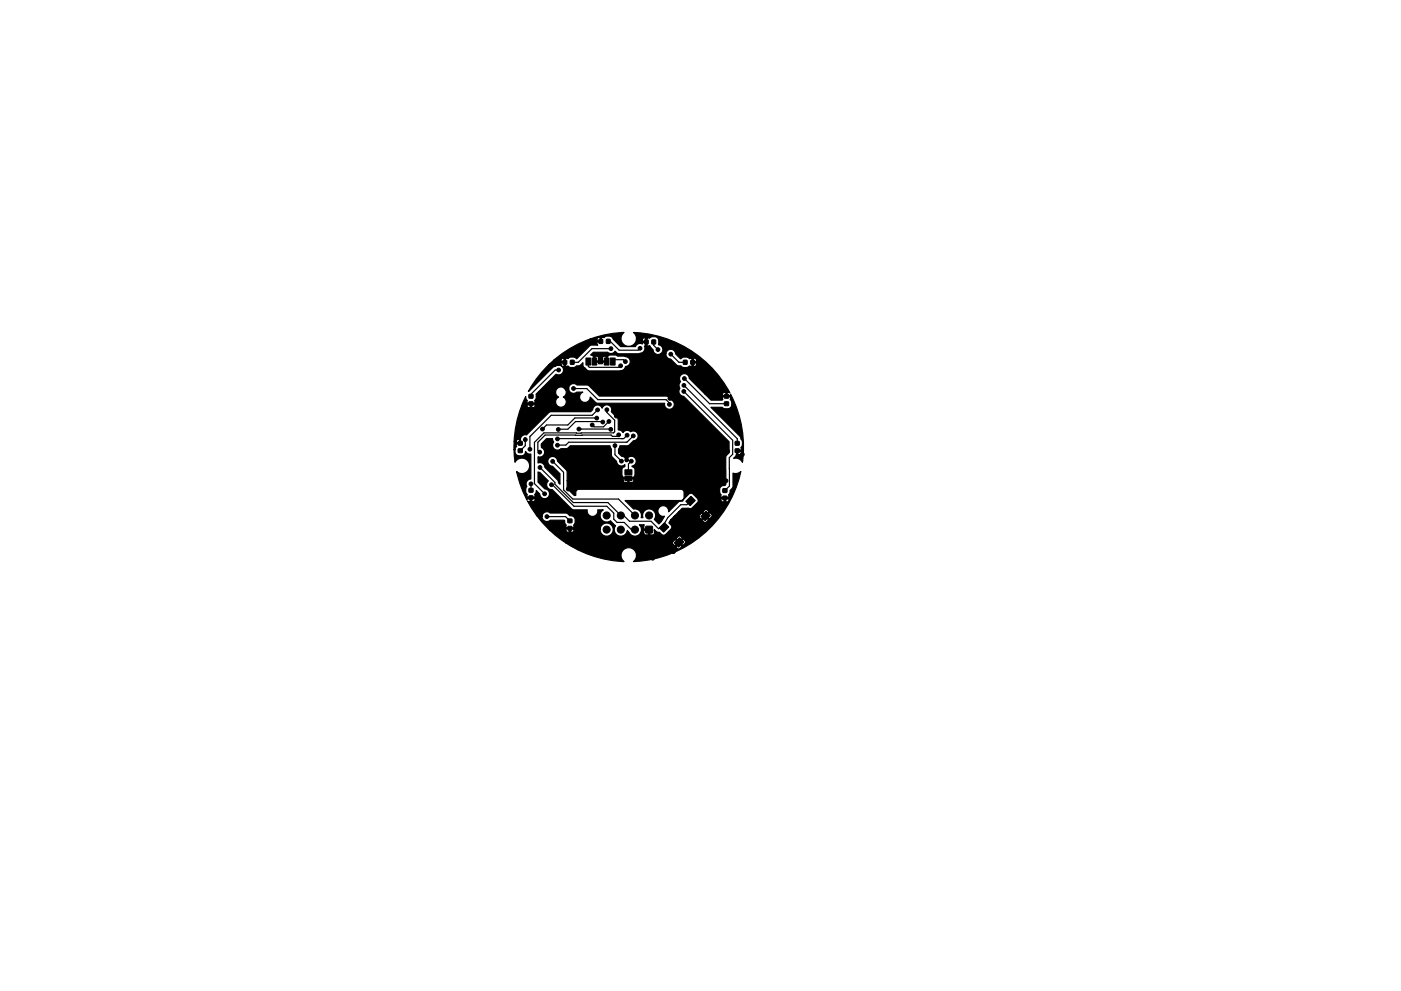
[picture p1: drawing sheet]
<svg xmlns="http://www.w3.org/2000/svg" width="297mm" height="210mm" viewBox="0 0 297 210" stroke-linecap="round" stroke-linejoin="round" font-family="sans-serif">
<g fill="#000" stroke="#000" stroke-width=".21">
<path d="M119.4 76.5h.7v.8h-.7zM121 76.5h.7v.8h-.8zM124.2 76h1v1.5h-1zM125.5 76h1v1.5h-1zM127 72h.8l-.1 .8h-.7zM128.1 76h1v1.5h-1zM128.6 72h.7v.8h-.7zM129.4 76h1v1.5h-1zM136.7 72.1l.7 .1v.8l-.8-.1zM138.2 72.1l.8 .1v.8l-.8-.1zM144.9 76.5h.8l-.1 .8h-.7zM146.5 76.5h.7v.8h-.7z"/>
<path d="M109.9 95.3h.8v.7h-.8zM109.9 93.7h.8v.7h-.8zM112.2 83.7h.8v.7l-.8 .1zM112.2 85.3h.8v.7h-.8zM132.5 99.7h1.5v1h-1.5zM153.6 85.3h.8l.1 .7h-.9zM153.6 83.7h.8l.1 .7-.9 .1zM155.9 93.7h.8v.7h-.8zM155.9 95.3l.8-.1v.8h-.8zM112.2 103.7l.8-.1v.8h-.8zM112.2 105.2h.8v.8h-.8zM120.4 110.1h.8l.1 .8h-.9z"/>
<path d="M120.4 111.7h.8v.8h-.8zM132.5 101h1.5v1h-1.5zM136.9 111.7h1.4v1.3h-1.4zM140.9 110.9l.9 .9-1.1 1.1-.9-.9zM144.1 114.1l.9 .9-1.1 1.1-.9-.9zM146.5 105.3l.9 .9-1.1 1.1-.9-.9zM149.7 108.5l.9 .9-1.1 1.1-.9-.9zM153.3 103.7h.8v.7l-.8 .1zM153.3 105.3h.8v.7h-.8z"/>
<circle cx="118.4" cy="78.5" r=".4"/>
<circle cx="129.5" cy="74" r=".4"/>
<circle cx="131.6" cy="77.6" r=".4"/>
<circle cx="132.6" cy="76.7" r=".4"/>
<circle cx="133.4" cy="79.1" r=".4"/>
<circle cx="135.7" cy="73.9" r=".4"/>
<circle cx="139.5" cy="74.2" r=".4"/>
<circle cx="142.2" cy="75.1" r=".4"/>
<circle cx="111.3" cy="93" r=".13"/>
<circle cx="111.4" cy="93.3" r=".4"/>
<circle cx="112.3" cy="95.3" r=".4"/>
<circle cx="114.4" cy="95.9" r=".4"/>
<circle cx="114.5" cy="99.2" r=".4"/>
<circle cx="115" cy="91" r=".4"/>
<circle cx="115" cy="91" r=".12"/>
<circle cx="115.1" cy="94.5" r=".4"/>
<circle cx="117.2" cy="97.9" r=".4"/>
<circle cx="118.2" cy="94.5" r=".4"/>
<circle cx="118.2" cy="93.1" r=".4"/>
<circle cx="118.4" cy="91.1" r=".4"/>
<circle cx="120.2" cy="82.5" r=".4"/>
<circle cx="121.6" cy="82.4" r=".4"/>
<circle cx="122.7" cy="91" r=".4"/>
<circle cx="123.6" cy="81.1" r=".4"/>
<circle cx="123.8" cy="98.3" r=".4"/>
<circle cx="125.2" cy="95.4" r=".4"/>
<circle cx="125.6" cy="90.2" r=".4"/>
<circle cx="125.6" cy="90.1" r=".12"/>
<circle cx="126.5" cy="88.7" r=".4"/>
<circle cx="126.7" cy="87" r=".4"/>
<circle cx="127.8" cy="89.5" r=".4"/>
<circle cx="128.7" cy="86.9" r=".4"/>
<circle cx="129" cy="80.3" r=".4"/>
<circle cx="129.1" cy="89.4" r=".4"/>
<circle cx="129.5" cy="91.1" r=".4"/>
<circle cx="130.4" cy="94.5" r=".4"/>
<circle cx="130.7" cy="88.3" r=".4"/>
<circle cx="131.2" cy="92.3" r=".4"/>
<circle cx="131.8" cy="97.8" r=".4"/>
<circle cx="132.9" cy="97.6" r=".4"/>
<circle cx="133" cy="92.3" r=".4"/>
<circle cx="133" cy="92.3" r=".13"/>
<circle cx="133.9" cy="97.8" r=".4"/>
<circle cx="134.3" cy="92.5" r=".4"/>
<circle cx="134.3" cy="92.5" r=".13"/>
<circle cx="135.6" cy="98.3" r=".4"/>
<circle cx="136.2" cy="95.5" r=".4"/>
<circle cx="137.2" cy="98.1" r=".4"/>
<circle cx="139" cy="98.2" r=".4"/>
<circle cx="139" cy="91" r=".4"/>
<circle cx="141.9" cy="85.8" r=".4"/>
<circle cx="142" cy="84.5" r=".4"/>
<circle cx="142.6" cy="91.1" r=".4"/>
<circle cx="143.7" cy="98.2" r=".4"/>
<circle cx="144.7" cy="85.7" r=".4"/>
<circle cx="145" cy="83" r=".4"/>
<circle cx="145" cy="81.8" r=".4"/>
<circle cx="145.1" cy="80.3" r=".4"/>
<circle cx="145.9" cy="97.5" r=".4"/>
<circle cx="147" cy="87.7" r=".5"/>
<circle cx="153.3" cy="99.9" r=".4"/>
<circle cx="154.3" cy="95.7" r=".4"/>
<circle cx="157.4" cy="96.4" r=".4"/>
<circle cx="112.6" cy="102.7" r=".4"/>
<circle cx="115.5" cy="104.8" r=".4"/>
<circle cx="116" cy="109.6" r=".4"/>
<circle cx="116.9" cy="102.8" r=".4"/>
<circle cx="117.9" cy="100.6" r=".4"/>
<circle cx="120.5" cy="103.8" r=".4"/>
<circle cx="122.5" cy="111.1" r=".4"/>
<circle cx="122.9" cy="116.4" r=".4"/>
<circle cx="128.6" cy="112.4" r=".75"/>
<circle cx="128.6" cy="109.4" r=".75"/>
<circle cx="131.6" cy="112.4" r=".75"/>
<circle cx="131.6" cy="109.4" r=".75"/>
<circle cx="134.6" cy="112.4" r=".75"/>
<circle cx="134.6" cy="109.4" r=".75"/>
<circle cx="137.6" cy="109.4" r=".75"/>
<circle cx="138.4" cy="118.4" r=".4"/>
<circle cx="142.8" cy="117" r=".4"/>
<circle cx="148.8" cy="112.7" r=".4"/>
<circle cx="153.2" cy="107.9" r=".4"/>
<circle cx="153.9" cy="102" r=".4"/>
</g>
<g fill="none" stroke="#000" stroke-width=".25">
<path d="M118.4 78.5h-.7l-5.1 5.1v.5M124.7 76.7v1l.3 .2h6.3l.3-.3M129 72.4h.4l1.9 1.9h4l.4-.4M129.5 74h-4l-2.9 2.9h-1.3M129.9 76.7l.4-.4h1.9l.4 .4M138.6 72.6v.7l.9 .9M142.2 75.1l1.7 1.8h1.4M111.4 93.3v1.3l-1.1 1M114.5 99.2l3.1 3.1v.4l3.9 3.9h7.4l2.7 2.8h.6l1.3 1.2h4.5l1.6 1.6 .9-.5 1.1-1.9 2.7-2.7h1.3l.9-.9M117.2 97.9l2.3 2.3v3.7l1.9 2h9.7l3.5 3.5M118.2 94.4v.1M121.6 82.4h2.8l2.4 2.4h14.4l.7 .7v.3"/>
<path d="M126.6 88.7h-4.7l-1.5 1.5h-4.5l-.9 .8M126.7 87l-1.1 1.1h-8.7l-4.6 4.5v2.7M126.7 88.6l-.2 .1M127.5 89.4h-5.5l-1.6 1.7h-2M128.7 86.9v.6l1.6 1.7v2.4l-.2 .2h-14.8l-2 2v8.8l2.2 2.2M129.1 89.4l-1.2 1.2h-1.9l-.4-.4M129.4 90.9l-.2 .1h-6.5M130.4 94.5v2l1.4 1.3M131.1 92.3l-.2 .3h-1.1l-.2-.3h-14l-1.6 1.5v1.7l.4 .4M133 92.3l-.8 .8h-14M133.9 97.8l-.7 .7v1.7M134.3 92.5l-1.4 1.3h-12.3l-.6 .6h-1.8"/>
<path d="M145 83l10.3 10.4v3l-.7 .7 .1 6-1 1M145 81.8l11.3 11.3v1M145.1 80.3l5.3 5.4h3.6M112.6 102.7h.1M112.6 102.7l.1 1.4M116 109.6h3.9l.9 .9M116.9 102.8h.2l4.6 4.6h7l1.4 1.5v1.2l.7 .7h1.5l1.6 1.6h.7"/>
</g>
<path d="M116.3 77.5l.1-.2h2.5l.1 .2a.42 .42 0 0 0 .6 .1v-.6h-.6l-.1 .3h-2.5l1-.9h1.5l.1 .3h.6v-.6h.3l.1 1.6a.82 .82 0 0 1 .9 .3h.8l.5-.4h.7l.7-.6 .1 .8 1.1 .9h6.6a1.3 1.3 0 0 0 1.3-.9 1.08 1.08 0 0 0 .9-1.2 1.08 1.08 0 0 0-1.1-1h-1.6l-.5-.3h-1.1l-.6 .4v1.1h-.9l-.1 .4h-.8l-.1-.4h-.9v-1.1h.3v.9h.6l.1-.6h.8l.1 .6h.7v-.9l-.5-.1-.3 .4h-.8l-.2-.4-.8 .1-.7-.4 .6-.6 3.1 .1a1.03 1.03 0 0 0 1.5-.3l.4 .4 .5 .2h4l.4-.2a1.03 1.03 0 0 0 .9-1.5l.3-.1v-.6h-.6l-.1 .3a1.03 1.03 0 0 0-1.5 .5h-3.1l-1.6-1.5a1.17 1.17 0 0 0-1.9-.4l-.6 .1v.9h-.9l.1 .6-1.6 .1-2.8 2.8a1.38 1.38 0 0 0-1.7-.2l-.2 .2-1.2-.1-.3 .4h-1.5a23.5 23.5 0 0 1 7.7-4.5h1.5l.1 .4h.6l-.1-.7h-.5l-.1 .3h-1.5a22.9 22.9 0 0 1 7.2-1.4 1.64 1.64 0 0 0 .2 2.8 1.64 1.64 0 0 0 2.4-1.2h1.3l.1 .3h.6v-.6h.2l.1 1.6a.6 .6 0 0 1 .9 .4l.4 .5a1.03 1.03 0 0 0 1.6 .7h1.1v.2a1.03 1.03 0 0 0 1 1l1.3 1.3 1 .2a1.34 1.34 0 0 0 1.7-.1h.5v-.6h.3l.1 .7h.3l.2-.2v-.5h-.9v-.9h.3v.6h.6a.45 .45 0 0 0-.2-.7h-.8a.82 .82 0 0 1-.9-.2 1.52 1.52 0 0 0-1.4 .3l-1-1.1a1.04 1.04 0 0 0-1.1-.9 1.04 1.04 0 0 0-1 .9h-1.1h.1a1.04 1.04 0 0 0 .3-1.1 1.04 1.04 0 0 0-.9-.8l.1-.8a1.11 1.11 0 0 0-.8-.9 1.11 1.11 0 0 0-1.1 .3l-.9 .1a.41 .41 0 0 0-.4-.1 .41 .41 0 0 0-.3 .4h-1.3v-.7l-.6-.9a24.2 24.2 0 0 1 20.4 12.8l-.5 .1v.6h.6l.1-.4 .5 .9a24.2 24.2 0 0 1 2 13.6 1.63 1.63 0 0 0-1.9-.9l.5-.5 .2-.9h.2v.5a.45 .45 0 0 0 .7-.1v-.4h-.9v-.3l1-.1a.82 .82 0 0 1 .2-1v-.7l-.5-1.2-6.2-6.1 2.5 .1a1.56 1.56 0 0 0 1.6 .1 1.29 1.29 0 0 0 0-1.8v-.6h-1.5v.6l-.2 .1h-2.3l-1.3-1.3h3.7l.1 .4h.6v-.6a.45 .45 0 0 0-.7 .1v.1h-3.7l-3.4-3.3a1.04 1.04 0 0 0-1.4-1 1.04 1.04 0 0 0-.4 1.7 1.03 1.03 0 0 0-.1 1.4 1.04 1.04 0 0 0-.2 1.1 1.04 1.04 0 0 0 .9 .6l9.7 9.6v2.4l-.6 .6-.1 .4v5.7l-.5 .2a1.11 1.11 0 0 0-.9 .8 1.11 1.11 0 0 0 .3 1.1l.1 .6 1.6-.1v-.4l.2-.4 .1-.6 .6-.7v-2.9h1l.7-.4-.4 1.5a24.3 24.3 0 0 1-22.4 17.6 1.64 1.64 0 0 0 .2-2.4 1.64 1.64 0 0 0-2.4 0 1.64 1.64 0 0 0 .2 2.4 23.9 23.9 0 0 1-11.1-3.2h22.1l.6 .6 .6-.5-.5-.7-.7 .6h-22.1l-1.2-.7h22.6l.1 .2 .4 .4 .7-.7h.3l.8 .6 .5-.7-.6-.6-.7 .7h-.3l-.7-.6-.5 .7h-22.6l-1.4-1h24.8l.6 .7 .6-.8-.5-.4-.7 .5h-24.8l-2-1.7h3.4l.1 .3 .5 .1 .1-.7h.3v.6a.45 .45 0 0 0 .7-.1l-.1-.5h5.6v.3a1.39 1.39 0 0 0 2.2 1 1.39 1.39 0 0 0 0-2.3 1.39 1.39 0 0 0-2.2 1h-7.1l-.1 .3h-3.4l-2.7-3h1a1.04 1.04 0 0 0 .6 1 1.04 1.04 0 0 0 1.2-.1h2.9l.2 .7 .3 .3v.6l1.6-.1a.82 .82 0 0 1 .2-1 1.04 1.04 0 0 0-1.1-1.5l-.7-.5-3.5-.1a1.04 1.04 0 0 0-1.7 .7h-1l-2-3.2 .5 .1 .1-.7h.2v.6l.5 .1 .2-.2v-.4l-1.6-.1-.1 .3a23.2 23.2 0 0 1-2.2-6 1.64 1.64 0 0 0 2.5-.2 1.64 1.64 0 0 0-.5-2.4 1.64 1.64 0 0 0-2.3 .7l-.2-2.7h.2v.4a.86 .86 0 0 0 .8 .9 1.02 1.02 0 0 0 1.4-.7v-.2a1.02 1.02 0 0 0 1.2 .5l-.1 5.3a1.03 1.03 0 0 0-.8 1.6 1.34 1.34 0 0 0 .1 1.7v.6l1.6-.1a.82 .82 0 0 1 .3-1v-.3l.7 .8a1.04 1.04 0 0 0 1.1 .9 1.04 1.04 0 0 0 1-1 1.04 1.04 0 0 0-1-1.1l-1.4-1.4v-2.2l.3 .1 1.9 1.8a1.04 1.04 0 0 0-.3 1.3 1.04 1.04 0 0 0 1.1 .6l4.2 4.1 .4 .2h2.8v.1a1.14 1.14 0 0 0 1.2 1.3 1.14 1.14 0 0 0 1-1.4h1.2l-.2 .1a1.39 1.39 0 0 0-.2 1.9 1.39 1.39 0 0 0 1.9 .3l1.1 1a1.39 1.39 0 0 0 .6 2.2 1.39 1.39 0 0 0 1.9-1.1l.3 .3a1.4 1.4 0 0 0 2.5 .2h.7l.2 .4h.7l.1-1h-.9l-.1 .6h-.7a1.37 1.37 0 0 0-.2-1.8h1l-.1 .3 .1 .6h1.1l.1 1.3h.6l.3-.2v-.9l.6 .4 .5 .1 .5 .5 .5 .1 1.4-1.2a.64 .64 0 0 0 0-.9l-.4-.5 .4-.6h6.7l.6 .6 .7-.6-.6-.7-.7 .7h-6.7l.7-.7h5.3l.1 .2 .5 .3 .6-.6h.4l.5 .5 .7-.5-.1-.3-.5-.4-.6 .7h-.4l-.7-.6-.5 .7h-5.3l1-1h5.1l.6 .7 .7-.7-.6-.5-.7 .5h-5.1l.7-.8h1.3a.63 .63 0 0 0 .9-.1l1.1-1.1 .1-.5h4.8l.2 .3 .5 .1 .1-.7h.2v.6a.45 .45 0 0 0 .7-.2l-.1-.4h-1.5l-.1 .3h-4.8l-1-1.3-.6-.1-1.4 1.2-.2 .4-.9 .1-2.1 2.1a1.14 1.14 0 0 0-1.2-1.2 1.14 1.14 0 0 0-1.1 1.3 1.14 1.14 0 0 0 1.4 .9l-.7 1.2-.5 .5-1-1 .1-.2a1.39 1.39 0 0 0-1.1-2 1.39 1.39 0 0 0-1.4 1.8h-.3a1.39 1.39 0 0 0-1.7-1.8l-1.8-1.8h11.8a.68 .68 0 0 0 .7-.7v-1a.68 .68 0 0 0-.7-.7h-21.7a.68 .68 0 0 0-.5 .7v.6h-.3l-1.6-1.5v-1.6h11.9l.2 .3 .7 .1 .1-.8h.3v.7l.6 .1 .3-.2 .1-.5-2.2-.1-.1 .4h-11.9v-2.1l-2-2.1a1.04 1.04 0 0 0-1-1 1.04 1.04 0 0 0-1.1 1.1 1.04 1.04 0 0 0 1 1l1.6 1.6v2.2l-.3-.3-.2-.6-2.7-2.7a1.03 1.03 0 0 0-1.4-.9v-1.3a1.04 1.04 0 0 0 1.3-.6 1.04 1.04 0 0 0-.6-1.3v-.8l1.1-1.1h1.3v.1a.79 .79 0 0 1 0 1.2 1.04 1.04 0 0 0 .5 1 1.04 1.04 0 0 0 1.2-.2l1.4-.1 .6-.5h8.4l.3 .7 .1 1.5 1 1.1a1.03 1.03 0 0 0 .7 .9 1.03 1.03 0 0 0 1.1-.2v.4l-.5 .2-.1 .3v1.3l.3 .6h2.1l.3-.6v-1.1a.64 .64 0 0 0-.6-.7l.2-.2a1.05 1.05 0 0 0 .3-1.8 1.05 1.05 0 0 0-1.7 .8 1.02 1.02 0 0 0-1-1l-.7-.6v-.9l.3-.7 1.8-.1 1.1-1a1.04 1.04 0 0 0 1-1.3 1.04 1.04 0 0 0-1.6-.6 1.03 1.03 0 0 0-1.6 .2l-.4-.5-.6-.1-.1-2.3-1.4-1.5a1.04 1.04 0 0 0-.6-1.4 1.04 1.04 0 0 0-1.3 .6 1.04 1.04 0 0 0-1.2-.7 1.04 1.04 0 0 0-.8 1l-.5 .4-8.6 .1-4.8 4.7a.3 .3 0 0 1-.2 .2 .3 .3 0 0 1-.3-.1l-.4 .2a1.17 1.17 0 0 0-.5 1.5v.3l-.9 .1v.4l-.3 .7h-.2v-1.8h.5v.3h.7v-.6l-.4-.1-.3 .4h-.5a22.9 22.9 0 0 1 1.6-7.5h1.1l.2 .3 .5 .1 .1-.7h.2v.6a.45 .45 0 0 0 .7-.2l-.1-.4h-1.5l-.1 .3h-1.1l.9-2v.5l.3 .4v.5l1.6-.1a.82 .82 0 0 1 .3-.9v-.9l.5-.5h3.6l.1 .7 .5 .5a1.14 1.14 0 0 0-.3 1.7 1.14 1.14 0 0 0 1.7 0 1.14 1.14 0 0 0-.4-1.8 1.13 1.13 0 0 0 .2-1.9h1v.2a1.04 1.04 0 0 0 1.7 .7h1.3h-.1a1.13 1.13 0 0 0-.1 2 1.13 1.13 0 0 0 1.7-1l1.2 1.2 .5 .2h14.1a1.04 1.04 0 0 0 .7 1.2 1.04 1.04 0 0 0 1.3-.6 1.04 1.04 0 0 0-.5-1.3l-.7-.7-.5-.2h-14.1l-2.4-2.3-2.4-.1a1.04 1.04 0 0 0-1.7 .7l-1.1-.1a1.14 1.14 0 0 0-1.7 .9h-3.6l3.7-3.7a1.05 1.05 0 0 0 1.4-.3 1.05 1.05 0 0 0-.2-1.4 1.05 1.05 0 0 0-1.4 0l-.5 .3-5.2 5.1 1.7-2.7z" fill="#000" stroke="#000" stroke-width=".25"/>
</svg>
